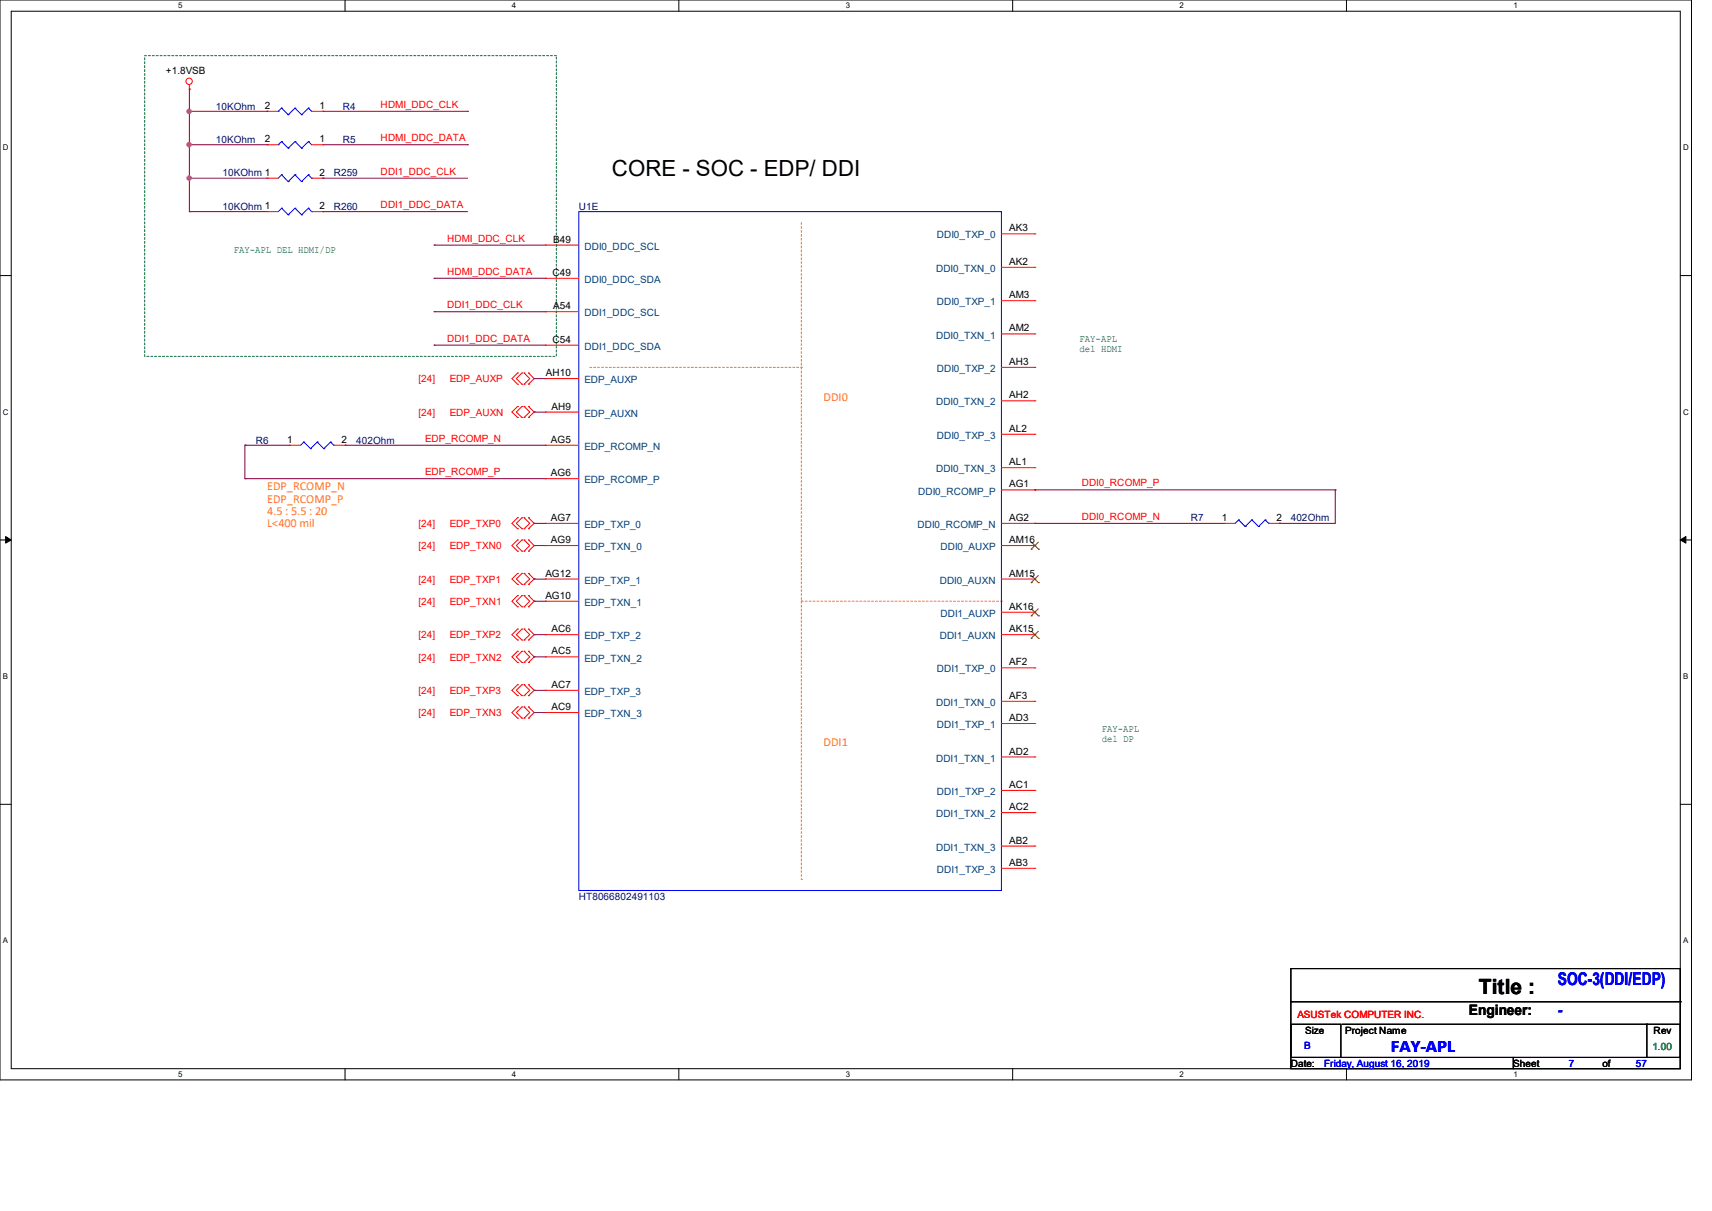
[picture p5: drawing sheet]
<svg xmlns="http://www.w3.org/2000/svg" width="297mm" height="210mm" viewBox="0 0 297 210" stroke-linecap="round" stroke-linejoin="round" font-family="sans-serif">
<defs><g id="words">
<text font-size="3.9" x="106.2" y="30.5">CORE - SOC - EDP/ DDI</text>
<text font-size="3.6" x="256.6" y="172.3">Title :</text>
<g font-size="3" fill="#00f">
<text x="270.3" y="170.8">SOC-3(DDI/EDP)</text>
<text x="241.3" y="182.5">FAY-APL</text>
</g>
<text font-size="2.5" x="254.8" y="176.1">Engineer:</text>
<text font-size="2.5" fill="#00f" x="270.3" y="176">-</text>
<g font-size="2.1" fill="#ff8000">
<text x="142.9" y="69.6">DDI0</text>
<text x="46.4" y="85">EDP_RCOMP_N</text>
<text x="46.4" y="87.2">EDP_RCOMP_P</text>
<text x="46.4" y="89.3">4.5 : 5.5 : 20</text>
<text x="46.4" y="91.4">L&lt;400 mil</text>
<text x="142.9" y="129.5">DDI1</text>
</g>
<g font-size="1.7">
<text x="28.8" y="12.8">+1.8VSB</text>
<text x="45.9" y="18.9">2</text>
<text x="55.4" y="18.9">1</text>
<text x="45.9" y="24.7">2</text>
<text x="55.4" y="24.7">1</text>
<text x="55.4" y="30.5">2</text>
<text x="55.4" y="36.3">2</text>
<text x="175.1" y="40.1">AK3</text>
<text x="95.8" y="47.8">C49</text>
<text x="96" y="42.1">B49</text>
<text x="175.1" y="45.9">AK2</text>
<text x="96" y="53.6">A54</text>
<text x="175.1" y="51.7">AM3</text>
<text x="95.8" y="59.4">C54</text>
<text x="175.1" y="57.5">AM2</text>
<text x="94.7" y="65.2">AH10</text>
<text x="175.1" y="63.3">AH3</text>
<text x="95.7" y="71">AH9</text>
<text x="175.1" y="69.1">AH2</text>
<text x="49.8" y="76.8">1</text>
<text x="59.3" y="76.8">2</text>
<text x="95.6" y="76.8">AG5</text>
<text x="175.1" y="74.9">AL2</text>
<text x="95.6" y="82.6">AG6</text>
<text x="175.1" y="80.7">AL1</text>
<text x="175.1" y="84.5">AG1</text>
<text x="95.6" y="94.2">AG9</text>
<text x="95.6" y="90.3">AG7</text>
<text x="175.1" y="94.2">AM16</text>
<text x="175.1" y="90.3">AG2</text>
<text x="212" y="90.3">1</text>
<text x="221.4" y="90.3">2</text>
<text x="94.6" y="100">AG12</text>
<text x="175.1" y="100">AM15</text>
<text x="94.6" y="103.8">AG10</text>
<text x="175.1" y="105.7">AK16</text>
<text x="95.7" y="113.5">AC5</text>
<text x="95.7" y="109.6">AC6</text>
<text x="175.1" y="109.6">AK15</text>
<text x="95.7" y="119.3">AC7</text>
<text x="175.1" y="115.4">AF2</text>
<text x="95.7" y="123.1">AC9</text>
<text x="175.1" y="125">AD3</text>
<text x="175.1" y="121.2">AF3</text>
<text x="175.1" y="130.8">AD2</text>
<text x="175.1" y="136.6">AC1</text>
<text x="175.1" y="140.5">AC2</text>
<text x="175.1" y="146.3">AB2</text>
<text x="175.1" y="150.2">AB3</text>
<text x="226.4" y="179.2">Size</text>
<text x="233.4" y="179.2">Project Name</text>
<text x="286.9" y="179.4">Rev</text>
<text x="223.9" y="185">Date:</text>
<text x="262.5" y="185">Sheet</text>
<text x="278" y="185">of</text>
</g>
<g font-size="1.7" fill="#000080">
<text x="37.5" y="19">10KOhm</text>
<text x="59.5" y="19">R4</text>
<text x="37.5" y="24.8">10KOhm</text>
<text x="59.5" y="24.8">R5</text>
<text x="38.6" y="30.6">10KOhm 1</text>
<text x="57.9" y="30.6">R259</text>
<text x="38.6" y="36.4">10KOhm 1</text>
<text x="57.9" y="36.4">R260</text>
<text x="100.4" y="36.4">U1E</text>
<text x="44.4" y="76.9">R6</text>
<text x="61.8" y="76.9">402Ohm</text>
<text x="206.6" y="90.4">R7</text>
<text x="223.9" y="90.4">402Ohm</text>
<text x="100.4" y="156">HT8066802491103</text>
</g>
<g font-size="1.7" fill="#f00">
<text x="66" y="18.7">HDMI_DDC_CLK</text>
<text x="66" y="24.5">HDMI_DDC_DATA</text>
<text x="66" y="30.3">DDI1_DDC_CLK</text>
<text x="66" y="36.1">DDI1_DDC_DATA</text>
<text x="77.6" y="41.9">HDMI_DDC_CLK</text>
<text x="77.6" y="47.7">HDMI_DDC_DATA</text>
<text x="77.6" y="53.5">DDI1_DDC_CLK</text>
<text x="77.6" y="59.3">DDI1_DDC_DATA</text>
<text x="72.6" y="66.3">[24]</text>
<text x="78" y="66.3">EDP_AUXP</text>
<text x="72.6" y="72.1">[24]</text>
<text x="73.7" y="76.6">EDP_RCOMP_N</text>
<text x="78" y="72.1">EDP_AUXN</text>
<text x="73.7" y="82.4">EDP_RCOMP_P</text>
<text x="187.7" y="84.4">DDI0_RCOMP_P</text>
<text x="72.6" y="91.4">[24]</text>
<text x="72.6" y="95.2">[24]</text>
<text x="78" y="91.4">EDP_TXP0</text>
<text x="78" y="95.2">EDP_TXN0</text>
<text x="187.7" y="90.2">DDI0_RCOMP_N</text>
<text x="72.6" y="101">[24]</text>
<text x="78" y="101">EDP_TXP1</text>
<text x="72.6" y="104.9">[24]</text>
<text x="78" y="104.9">EDP_TXN1</text>
<text x="72.6" y="110.7">[24]</text>
<text x="78" y="110.7">EDP_TXP2</text>
<text x="72.6" y="114.6">[24]</text>
<text x="78" y="114.6">EDP_TXN2</text>
<text x="72.6" y="120.4">[24]</text>
<text x="72.6" y="124.2">[24]</text>
<text x="78" y="120.4">EDP_TXP3</text>
<text x="78" y="124.2">EDP_TXN3</text>
<text x="225.1" y="176.5">ASUSTek COMPUTER INC.</text>
</g>
<g font-size="1.7" fill="#004080">
<text x="162.5" y="41.4">DDI0_TXP_0</text>
<text x="101.4" y="43.3">DDI0_DDC_SCL</text>
<text x="162.4" y="47.2">DDI0_TXN_0</text>
<text x="101.4" y="49.1">DDI0_DDC_SDA</text>
<text x="162.5" y="53">DDI0_TXP_1</text>
<text x="101.4" y="54.9">DDI1_DDC_SCL</text>
<text x="162.4" y="58.7">DDI0_TXN_1</text>
<text x="101.4" y="60.7">DDI1_DDC_SDA</text>
<text x="162.5" y="64.5">DDI0_TXP_2</text>
<text x="101.4" y="66.5">EDP_AUXP</text>
<text x="162.4" y="70.3">DDI0_TXN_2</text>
<text x="101.4" y="72.3">EDP_AUXN</text>
<text x="162.5" y="76.1">DDI0_TXP_3</text>
<text x="101.4" y="83.8">EDP_RCOMP_P</text>
<text x="101.4" y="78">EDP_RCOMP_N</text>
<text x="162.4" y="81.9">DDI0_TXN_3</text>
<text x="159.3" y="85.8">DDI0_RCOMP_P</text>
<text x="101.4" y="95.4">EDP_TXN_0</text>
<text x="101.4" y="91.6">EDP_TXP_0</text>
<text x="159.2" y="91.6">DDI0_RCOMP_N</text>
<text x="163.1" y="95.4">DDI0_AUXP</text>
<text x="101.4" y="101.2">EDP_TXP_1</text>
<text x="163" y="101.2">DDI0_AUXN</text>
<text x="101.4" y="105.1">EDP_TXN_1</text>
<text x="163.1" y="107">DDI1_AUXP</text>
<text x="101.4" y="110.9">EDP_TXP_2</text>
<text x="163" y="110.9">DDI1_AUXN</text>
<text x="101.4" y="114.7">EDP_TXN_2</text>
<text x="162.5" y="116.6">DDI1_TXP_0</text>
<text x="101.4" y="124.4">EDP_TXN_3</text>
<text x="101.4" y="120.5">EDP_TXP_3</text>
<text x="162.4" y="122.4">DDI1_TXN_0</text>
<text x="162.5" y="126.3">DDI1_TXP_1</text>
<text x="162.4" y="132.1">DDI1_TXN_1</text>
<text x="162.5" y="137.9">DDI1_TXP_2</text>
<text x="162.4" y="141.7">DDI1_TXN_2</text>
<text x="162.4" y="147.5">DDI1_TXN_3</text>
<text x="162.5" y="151.4">DDI1_TXP_3</text>
</g>
<g font-size="1.7" fill="#008000">
<text x="40.6" y="43.9">FAY-APL DEL HDMI/DP</text>
<text x="187.3" y="59.3">FAY-APL</text>
<text x="187.3" y="61">del HDMI</text>
<text x="191.1" y="126.9">FAY-APL</text>
<text x="191.1" y="128.6">del DP</text>
<text x="286.7" y="182.1">1.00</text>
</g>
<g font-size="1.7" fill="#00f">
<text x="226.3" y="181.9">B</text>
<text x="229.7" y="185">Friday, August 16, 2019</text>
<text x="272.2" y="185">7</text>
<text x="283.8" y="185">57</text>
</g>
<g font-size="1.4">
<text x="30.9" y="1.4">5</text>
<text x="88.8" y="1.4">4</text>
<text x="146.7" y="1.4">3</text>
<text x="204.6" y="1.4">2</text>
<text x="262.6" y="1.4">1</text>
<text x=".5" y="26.1">D</text>
<text x="292" y="26.1">D</text>
<text x=".5" y="71.9">C</text>
<text x="292" y="71.9">C</text>
<text x=".5" y="117.8">B</text>
<text x="292" y="117.8">B</text>
<text x=".5" y="163.6">A</text>
<text x="292" y="163.6">A</text>
<text x="30.9" y="186.8">5</text>
<text x="88.8" y="186.8">4</text>
<text x="146.7" y="186.8">3</text>
<text x="204.6" y="186.8">2</text>
<text x="262.6" y="186.8">1</text>
</g>
</g></defs>
<path d="M0 0h293.5v187.3h-293.5zM1.9 1.9h289.6v183.4h-289.6z" fill="none" stroke="#000" stroke-width=".17"/>
<g fill="#fff">
<path d="M30.9 .2h.8v1.5h-.8z"/>
<path d="M30.9 185.5h.8v1.6h-.8z"/>
</g>
<path d="M59.9 0v1.9M59.9 185.3v2" fill="none" stroke="#000" stroke-width=".17"/>
<g fill="#fff">
<path d="M88.8 .2h.8v1.5h-.8z"/>
<path d="M88.8 185.5h.8v1.6h-.8z"/>
</g>
<path d="M117.8 0v1.9M117.8 185.3v2" fill="none" stroke="#000" stroke-width=".17"/>
<g fill="#fff">
<path d="M146.7 .2h.8v1.5h-.8z"/>
<path d="M146.7 185.5h.8v1.6h-.8z"/>
</g>
<path d="M175.7 0v1.9M175.7 185.3v2" fill="none" stroke="#000" stroke-width=".17"/>
<g fill="#fff">
<path d="M204.6 .2h.8v1.5h-.8z"/>
<path d="M204.6 185.5h.8v1.6h-.8z"/>
</g>
<path d="M233.6 0v1.9M233.6 185.3v2" fill="none" stroke="#000" stroke-width=".17"/>
<g fill="#fff">
<path d="M262.6 .2h.7v1.5h-.7z"/>
<path d="M262.6 185.5h.7v1.6h-.7z"/>
<path d="M.5 24.8h1v1.6h-1z"/>
<path d="M292 24.8h1v1.6h-1z"/>
<path d="M.5 70.7h1v1.5h-1z"/>
<path d="M292 70.7h1v1.5h-1z"/>
</g>
<path d="M0 47.8h1.9M291.5 47.8h2" fill="none" stroke="#000" stroke-width=".17"/>
<g fill="#fff">
<path d="M.5 116.5h.9v1.6h-.9z"/>
<path d="M292 116.5h.9v1.6h-.9z"/>
</g>
<path d="M0 93.6h1.9M291.5 93.6h2" fill="none" stroke="#000" stroke-width=".17"/>
<path d="M1 93l.9 .6-.9 .6zM291.5 93.6l1-.6v1.2z" fill="#000" stroke="#000" stroke-width=".17"/>
<g fill="#fff">
<path d="M.5 162.4h.9v1.5h-.9z"/>
<path d="M292 162.4h.9v1.5h-.9z"/>
</g>
<path d="M0 139.5h1.9M291.5 139.5h2M223.9 168h67.6v15.4h-67.6zM223.9 177.6h8.7v5.8h-8.7zM223.9 173.7h67.6M232.8 177.6h52.9M285.7 177.6h5.8v5.8h-5.8zM285.7 177.6h.1M291.5 173.7h.1M223.9 183.4h38.7v1.9h-38.7zM262.6 183.4h28.9v1.9h-28.9z" fill="none" stroke="#000" stroke-width=".17"/>
<path d="M139 38.6v65.7M102.3 63.7h36.7M139 63.7h.1M139 104.3h34.7M139 104.3v48.2M139 104.3h.1M173.7 104.3h.1M139 152.5h.1" fill="none" stroke="#ff8000" stroke-width=".17" stroke-dasharray=".3"/>
<path d="M25.1 9.7h71.4v52.1h-71.4z" fill="none" stroke="#008000" stroke-width=".17" stroke-dasharray=".3 .3"/>
<g fill="none" stroke="#f00" stroke-width=".17">
<path d="M32.9 15.5h.1M32.9 14.7v.8M46.4 19.3h.1M46.4 19.3h1.9M54.1 19.3h1.9M56 19.3h.1M46.4 30.9h.1M46.4 25.1h.1M46.4 36.7h.1M46.4 30.9h1.9M46.4 25.1h1.9M46.4 36.7h1.9"/>
<path d="M54.1 30.9h1.9M54.1 25.1h1.9M54.1 36.7h1.9M56 30.9h.1M56 25.1h.1M56 36.7h.1M94.6 59.9h.1M94.6 54.1h.1M94.6 48.3h.1M94.6 42.5h.1M94.6 59.9h5.8M94.6 54.1h5.8"/>
<path d="M94.6 48.3h5.8M94.6 42.5h5.8M173.7 57.9h5.8M173.7 52.2h5.8M173.7 46.4h5.8M173.7 40.6h5.8M179.5 57.9h.1M179.5 52.2h.1M179.5 46.4h.1M179.5 40.6h.1M50.2 77.2h.1M50.2 77.2h2"/>
<path d="M57.9 77.2h2M59.9 77.2h.1M89.8 64.7h.1M89.8 66.6h.1M89.8 70.5h.1M89.8 72.4h.1M89.8 64.7l-1 1 1 .9M89.8 70.5l-1 1 1 .9M90.6 66.6h.1M90.6 64.7h.1M90.6 72.4h.1M90.6 70.5h.1"/>
<path d="M90.6 64.7l-1 1 1 .9M90.6 70.5l-1 1 1 .9M90.9 66.6h.1M90.9 64.7h.1M90.9 72.4h.1M90.9 70.5h.1M90.9 64.7l1 1-1 .9M90.9 70.5l1 1-1 .9M91.7 64.7h.1M91.7 66.6h.1M91.7 70.5h.1M91.7 72.4h.1"/>
<path d="M91.7 64.7l1 1-1 .9M91.7 70.5l1 1-1 .9M94.6 77.2h.1M94.6 71.5h.1M94.6 65.7h.1M94.6 77.2h5.8M94.6 71.5h5.8M94.6 65.7h5.8M173.7 75.3h5.8M173.7 69.5h5.8M173.7 63.7h5.8M179.5 75.3h.1"/>
<path d="M179.5 69.5h.1M179.5 63.7h.1M89.8 89.8h.1M89.8 91.7h.1M89.8 99.4h.1M89.8 93.6h.1M89.8 95.6h.1M89.8 89.8l-1 1 1 .9M89.8 99.4l-1 1 1 .9M89.8 93.6l-1 1 1 1M90.6 91.7h.1M90.6 89.8h.1"/>
<path d="M90.6 99.4h.1M90.6 95.6h.1M90.6 93.6h.1M90.6 89.8l-1 1 1 .9M90.6 99.4l-1 1 1 .9M90.6 93.6l-1 1 1 1M90.9 91.7h.1M90.9 89.8h.1M90.9 99.4h.1M90.9 95.6h.1M90.9 93.6h.1M90.9 89.8l1 1-1 .9"/>
<path d="M90.9 99.4l1 1-1 .9M90.9 93.6l1 1-1 1M91.7 89.8h.1M91.7 91.7h.1M91.7 99.4h.1M91.7 93.6h.1M91.7 95.6h.1M91.7 89.8l1 1-1 .9M91.7 99.4l1 1-1 .9M91.7 93.6l1 1-1 1M94.6 94.6h.1M94.6 90.8h.1"/>
<path d="M94.6 83h.1M94.6 90.8h5.8M94.6 94.6h5.8M94.6 83h5.8M173.7 90.8h5.8M173.7 94.6h5.8M173.7 85h5.8M173.7 81.1h5.8M179.5 94.6h.1M179.5 90.8h.1M179.5 85h.1M179.5 81.1h.1"/>
<path d="M212.3 90.8h.1M212.3 90.8h2M220.1 90.8h1.9M222 90.8h.1M89.8 101.3h.1M89.8 109.1h.1M89.8 111h.1M89.8 118.7h.1M89.8 103.3h.1M89.8 105.2h.1M89.8 112.9h.1M89.8 114.9h.1"/>
<path d="M89.8 109.1l-1 1 1 .9M89.8 118.7l-1 1 1 .9M89.8 103.3l-1 1 1 .9M89.8 112.9l-1 1 1 1M90.6 101.3h.1M90.6 111h.1M90.6 109.1h.1M90.6 118.7h.1M90.6 105.2h.1M90.6 103.3h.1M90.6 114.9h.1M90.6 112.9h.1"/>
<path d="M90.6 109.1l-1 1 1 .9M90.6 118.7l-1 1 1 .9M90.6 103.3l-1 1 1 .9M90.6 112.9l-1 1 1 1M90.9 101.3h.1M90.9 111h.1M90.9 109.1h.1M90.9 118.7h.1M90.9 105.2h.1M90.9 103.3h.1M90.9 114.9h.1M90.9 112.9h.1"/>
<path d="M90.9 109.1l1 1-1 .9M90.9 118.7l1 1-1 .9M90.9 103.3l1 1-1 .9M90.9 112.9l1 1-1 1M91.7 101.3h.1M91.7 109.1h.1M91.7 111h.1M91.7 118.7h.1M91.7 103.3h.1M91.7 105.2h.1M91.7 112.9h.1M91.7 114.9h.1"/>
<path d="M91.7 109.1l1 1-1 .9M91.7 118.7l1 1-1 .9M91.7 103.3l1 1-1 .9M91.7 112.9l1 1-1 1M94.6 119.7h.1M94.6 113.9h.1M94.6 110.1h.1M94.6 104.3h.1M94.6 100.4h.1M94.6 119.7h5.8M94.6 113.9h5.8M94.6 110.1h5.8"/>
<path d="M94.6 104.3h5.8M94.6 100.4h5.8M173.7 110.1h5.8M173.7 100.4h5.8M173.7 115.8h5.8M173.7 106.2h5.8M179.5 115.8h.1M179.5 110.1h.1M179.5 106.2h.1M179.5 100.4h.1M89.8 120.6h.1M89.8 122.6h.1"/>
<path d="M89.8 124.5h.1M89.8 122.6l-1 1 1 .9M90.6 120.6h.1M90.6 124.5h.1M90.6 122.6h.1M90.6 122.6l-1 1 1 .9M90.9 120.6h.1M90.9 124.5h.1M90.9 122.6h.1M90.9 122.6l1 1-1 .9M91.7 120.6h.1M91.7 122.6h.1"/>
<path d="M91.7 124.5h.1M91.7 122.6l1 1-1 .9M94.6 123.6h.1M94.6 123.6h5.8M173.7 137.1h5.8M173.7 131.3h5.8M173.7 125.5h5.8M173.7 121.6h5.8M179.5 137.1h.1M179.5 131.3h.1M179.5 125.5h.1M179.5 121.6h.1"/>
<path d="M173.7 150.6h5.8M173.7 146.7h5.8M173.7 140.9h5.8M179.5 150.6h.1M179.5 146.7h.1M179.5 140.9h.1"/>
<circle cx="32.8" cy="14.1" r=".55"/>
</g>
<g fill="none" stroke="#00f" stroke-width=".17">
<path d="M48.3 19.3h.1M48.9 18.8h.1M48.9 18.8l-.6 .5M48.9 18.8l1.1 1.1M50 19.9h.1M51.2 18.8h.1M51.2 18.8l-1.2 1.1M51.2 18.8l1.1 1.1M52.3 19.9h.1M53.5 18.8h.1M53.5 18.8l-1.2 1.1M53.5 18.8l.6 .5"/>
<path d="M48.3 25.1h.1M48.9 30.3h.1M48.9 24.6h.1M48.9 36.1h.1M48.9 30.3l1.1 1.2M48.9 30.3l-.6 .6M48.9 24.6l-.6 .5M48.9 24.6l1.1 1.1M48.9 36.1l1.1 1.2M48.9 36.1l-.6 .6M50 31.5h.1M50 25.7h.1"/>
<path d="M50 37.3h.1M51.2 30.3h.1M51.2 24.6h.1M51.2 36.1h.1M51.2 30.3l1.1 1.2M51.2 30.3l-1.2 1.2M51.2 24.6l-1.2 1.1M51.2 24.6l1.1 1.1M51.2 36.1l1.1 1.2M51.2 36.1l-1.2 1.2M52.3 31.5h.1M52.3 25.7h.1"/>
<path d="M52.3 37.3h.1M53.5 30.3h.1M53.5 24.6h.1M53.5 36.1h.1M53.5 30.3l.6 .6M53.5 30.3l-1.2 1.2M53.5 24.6l-1.2 1.1M53.5 24.6l.6 .5M53.5 36.1l.6 .6M53.5 36.1l-1.2 1.2M54.1 30.9h.1M54.1 36.7h.1"/>
<path d="M100.4 36.7h73.3v117.7h-73.3zM52.7 76.7h.1M52.7 76.7l1.2 1.1M52.7 76.7l-.5 .5M53.9 77.8h.1M55 76.7h.1M55 76.7l1.2 1.1M55 76.7l-1.1 1.1M56.2 77.8h.1M57.4 76.7h.1M57.4 76.7l.5 .5M57.4 76.7l-1.2 1.1"/>
<path d="M57.9 77.2h.1M214.9 90.2h.1M214.9 90.2l1.1 1.1M214.9 90.2l-.6 .6M216 91.3h.1M217.2 90.2h.1M217.2 90.2l1.2 1.1M217.2 90.2l-1.2 1.1M218.4 91.3h.1M219.5 90.2h.1M219.5 90.2l.6 .6M219.5 90.2l-1.1 1.1"/>
<path d="M220.1 90.8h.1"/>
</g>
<g fill="none" stroke="#804000" stroke-width=".17">
<path d="M178.9 95.2h.1M178.9 99.8l1.3 1.2M178.9 94l1.3 1.2M180.1 99.8l-1.2 1.2M180.1 94l-1.2 1.2M180.2 95.2h.1M178.9 110.7h.1M178.9 106.8h.1M178.9 101h.1M178.9 109.5l1.3 1.2M178.9 105.6l1.3 1.2M180.1 109.5l-1.2 1.2"/>
<path d="M180.1 105.6l-1.2 1.2M180.2 110.7h.1M180.2 106.8h.1M180.2 101h.1"/>
</g>
<g fill="none" stroke="#800040" stroke-width=".17">
<path d="M32.9 15.5h.1M32.9 19.3h.1M32.9 19.3h13.5M32.9 15.5v21.2M46.4 19.3h.1M56 19.3h25.1M81.1 19.3h.1M32.9 36.7h.1M32.9 30.9h.1M32.9 25.1h13.5M32.9 30.9h13.5M32.9 36.7h13.5"/>
<path d="M46.4 25.1h.1M56 30.9h.1M56 36.7h.1M56 25.1h25.1M56 30.9h25.1M56 36.7h25.1M81.1 25.1h.1M75.3 42.5h.1M75.3 48.3h.1M75.3 59.9h.1M75.3 54.1h.1M75.3 42.5h19.3"/>
<path d="M75.3 48.3h19.3M75.3 59.9h19.3M75.3 54.1h19.3M42.5 77.2h.1M42.5 77.2h7.7M42.5 77.2v5.8M59.9 77.2h.1M59.9 77.2h34.7M92.7 65.7h.1M92.7 71.5h.1M92.7 65.7h1.9M92.7 71.5h1.9"/>
<path d="M42.5 83h.1M42.5 83h52.1M92.7 90.8h.1M92.7 94.6h.1M92.7 90.8h1.9M92.7 94.6h1.9M179.5 90.8h.1M179.5 85h.1M179.5 90.8h32.8M179.5 85h52.1M222 90.8h.1M231.6 85h.1"/>
<path d="M231.6 85v5.8h-9.6M92.7 100.4h.1M92.7 110.1h.1M92.7 119.7h.1M92.7 104.3h.1M92.7 113.9h.1M92.7 100.4h1.9M92.7 110.1h1.9M92.7 119.7h1.9M92.7 104.3h1.9M92.7 113.9h1.9M92.7 123.6h.1"/>
<path d="M92.7 123.6h1.9"/>
</g>
<g fill="#f0f" stroke="#f0f" stroke-width=".17">
<circle cx="32.8" cy="19.3" r=".38"/>
<circle cx="32.8" cy="25.1" r=".38"/>
<circle cx="32.8" cy="30.9" r=".38"/>
</g>
<use href="#words"/>
</svg>
